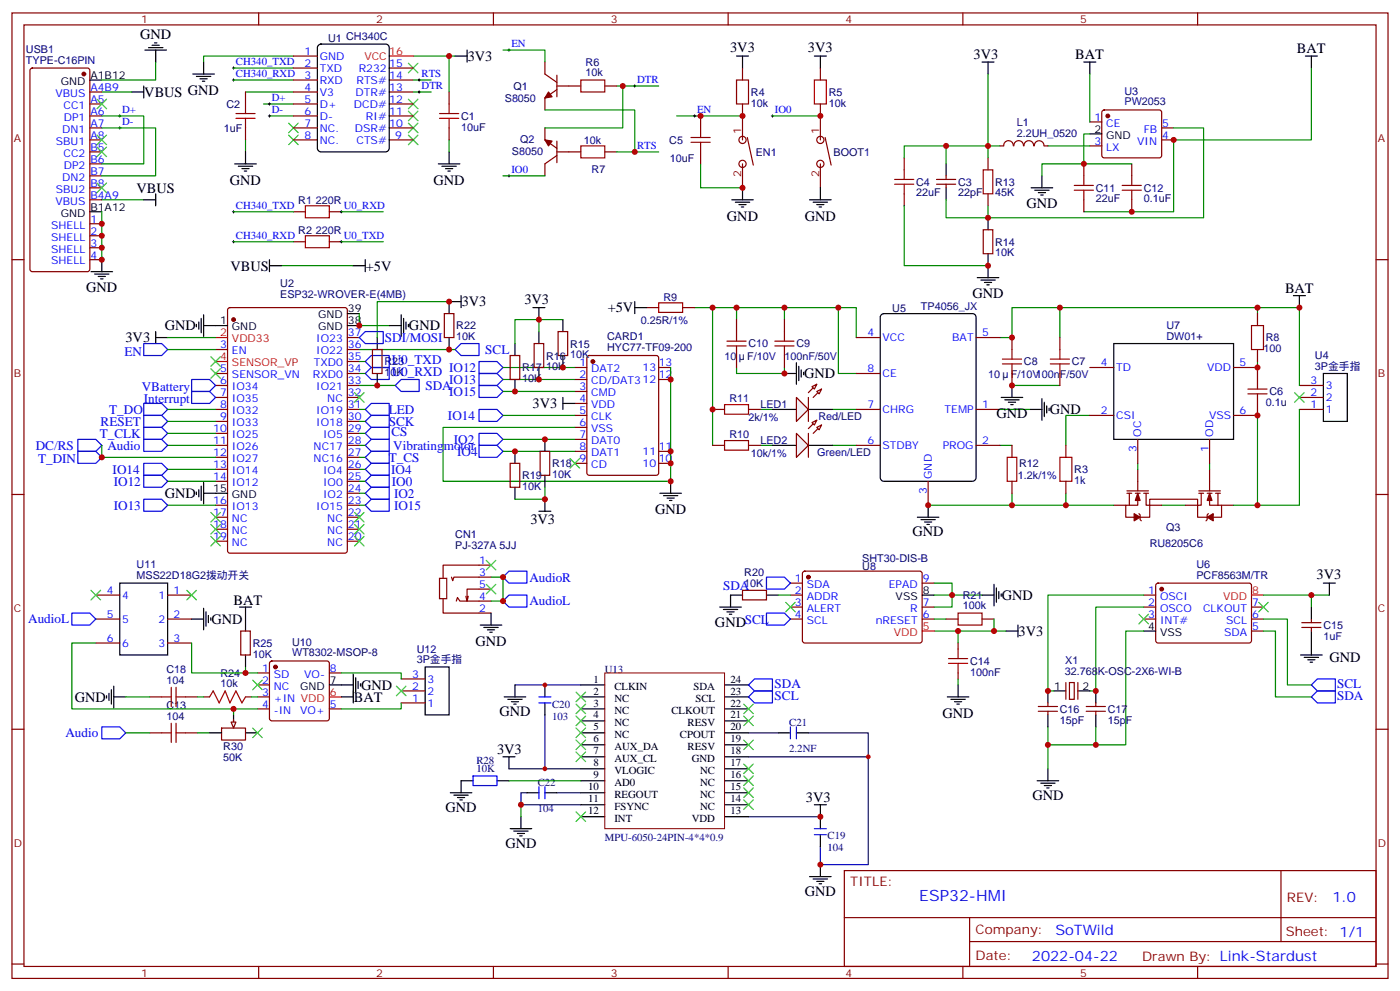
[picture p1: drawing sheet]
<svg xmlns="http://www.w3.org/2000/svg" width="412mm" height="292mm" viewBox="0 0 412 292" stroke-linecap="round" stroke-linejoin="round" font-family="sans-serif">
<defs><g id="words">
<text font-size="4.6" fill="#00f" x="270.8" y="265.4">ESP32-HMI</text>
<g font-size="4.2">
<text x="41.3" y="11.5">GND</text>
<text x="137.8" y="18">3V3</text>
<text x="215.1" y="15.4">3V3</text>
<text x="238" y="15.4">3V3</text>
<text x="286.8" y="17.3">3V3</text>
<text x="316.7" y="17.3">BAT</text>
<text x="382" y="15.5">BAT</text>
<text x="42.5" y="28.5">VBUS GND</text>
<text x="40.2" y="56.8">VBUS</text>
<text x="67.7" y="54.4">GND</text>
<text x="127.7" y="54.4">GND</text>
<text x="214.1" y="64.9">GND</text>
<text x="237.1" y="64.9">GND</text>
<text x="302.3" y="61.3">GND</text>
<text x="67.9" y="79.7">VBUS</text>
<text x="107.8" y="79.7">+5V</text>
<text x="25.4" y="86.1">GND</text>
<text x="154.5" y="89.6">3V3</text>
<text x="286.5" y="87.8">GND</text>
<text x="378.5" y="86.4">BAT</text>
<text x="136" y="90.2">3V3</text>
<text x="179" y="92">+5V</text>
<text x="37" y="100.8">3V3</text>
<text x="48.5" y="97.3">GND</text>
<text x="120.5" y="97.3">GND</text>
<text x="236.9" y="111.4">GND</text>
<text x="156.9" y="120.2">3V3</text>
<text x="293.5" y="123">GND</text>
<text x="309.2" y="122">GND</text>
<text x="48.5" y="146.7">GND</text>
<text x="156.2" y="154.4">3V3</text>
<text x="193" y="151.3">GND</text>
<text x="268.8" y="158">GND</text>
<text x="387.8" y="170.6">3V3</text>
<text x="68.8" y="178.1">BAT</text>
<text x="295.1" y="176.7">GND</text>
<text x="62.3" y="183.7">GND</text>
<text x="210.6" y="184.8">GND</text>
<text x="140.1" y="190.1">GND</text>
<text x="300" y="187.3">3V3</text>
<text x="391.6" y="194.9">GND</text>
<text x="106.4" y="203.1">GND</text>
<text x="22.1" y="206.7">GND</text>
<text x="104.2" y="206.7">BAT</text>
<text x="147.1" y="210.9">GND</text>
<text x="277.6" y="211.3">GND</text>
<text x="146.4" y="222.2">3V3</text>
<text x="131.2" y="239.1">GND</text>
<text x="237.4" y="236.3">3V3</text>
<text x="304.1" y="235.6">GND</text>
<text x="148.9" y="249.7">GND</text>
<text x="237.1" y="263.8">GND</text>
</g>
<g font-size="4.2" fill="#00f">
<text x="392.5" y="265.7">1.0</text>
<text x="310.9" y="275.2">SoTWild</text>
<text x="304" y="283">2022-04-22</text>
</g>
<g font-size="3.9" fill="#00f">
<text x="113.4" y="100.7">SDI/MOSI</text>
<text x="36.6" y="104.7">EN</text>
<text x="115.4" y="107.3">U0_TXD</text>
<text x="143" y="104.2">SCL</text>
<text x="115.4" y="110.8">U0_RXD</text>
<text x="132.3" y="109.5">IO12</text>
<text x="132.3" y="113.1">IO13</text>
<text x="41.8" y="115.3">VBattery</text>
<text x="42.4" y="118.8">Interrupt</text>
<text x="125.3" y="114.8">SDA</text>
<text x="132.3" y="116.6">IO15</text>
<text x="29.6" y="125.4">RESET</text>
<text x="32.2" y="121.9">T_DO</text>
<text x="114.5" y="125.4">SCK</text>
<text x="114.5" y="121.9">LED</text>
<text x="132" y="123.6">IO14</text>
<text x="29.4" y="128.9">T_CLK</text>
<text x="115.3" y="128.5">CS</text>
<text x="133.7" y="130.7">IO2</text>
<text x="10.5" y="132.5">DC/RS</text>
<text x="11.2" y="136.5">T_DIN</text>
<text x="31.6" y="132.5">Audio</text>
<text x="114.5" y="136">T_CS</text>
<text x="115.9" y="132.4">Vibratingmotor</text>
<text x="134.7" y="134.2">IO4</text>
<text x="33.2" y="139.5">IO14</text>
<text x="33.5" y="143">IO12</text>
<text x="115.3" y="139.5">IO4</text>
<text x="115.5" y="143">IO0</text>
<text x="116.1" y="146.5">IO2</text>
<text x="33.5" y="150.1">IO13</text>
<text x="116.1" y="150.1">IO15</text>
<text x="155.9" y="171.3">AudioR</text>
<text x="213" y="173.6">SDA</text>
<text x="155.9" y="178.3">AudioL</text>
<text x="8.3" y="183.6">AudioL</text>
<text x="219.4" y="183.6">SCL</text>
<text x="228.2" y="202.5">SDA</text>
<text x="393.9" y="202.5">SCL</text>
<text x="228.2" y="206.1">SCL</text>
<text x="393.9" y="206.1">SDA</text>
<text x="19.3" y="217.1">Audio</text>
</g>
<g font-size="3.9" fill="#800">
<text x="250.5" y="261">TITLE:</text>
<text x="379.1" y="265.7">REV:</text>
<text x="287.4" y="275.2">Company:</text>
<text x="378.7" y="275.8">Sheet: 1/1</text>
<text x="287.4" y="282.9">Date:</text>
<text x="336.4" y="282.9">Drawn By: Link-Stardust</text>
</g>
<g font-size="3.2" fill="#800">
<text x="41.6" y="6.8">1</text>
<text x="110.8" y="6.8">2</text>
<text x="179.9" y="6.8">3</text>
<text x="249.1" y="6.8">4</text>
<text x="318.2" y="6.8">5</text>
<text x="4.1" y="41.9">A</text>
<text x="218.4" y="39.4" transform="rotate(-90 218.4 39.4)">1</text>
<text x="241.3" y="39.4" transform="rotate(-90 241.3 39.4)">1</text>
<text x="405.9" y="41.9">A</text>
<text x="218.4" y="52" transform="rotate(-90 218.4 52)">2</text>
<text x="241.3" y="52" transform="rotate(-90 241.3 52)">2</text>
<text x="4.1" y="111.1">B</text>
<text x="405.9" y="111.1">B</text>
<text x="4.1" y="180.2">C</text>
<text x="405.9" y="180.2">C</text>
<text x="4.1" y="249.3">D</text>
<text x="405.9" y="249.3">D</text>
<text x="41.6" y="287.6">1</text>
<text x="110.8" y="287.6">2</text>
<text x="179.9" y="287.6">3</text>
<text x="249.1" y="287.6">4</text>
<text x="318.2" y="287.6">5</text>
</g>
<g font-size="3.2" fill="#000080">
<text x="7.6" y="15.7">USB1</text>
<text x="96.7" y="12.4">U1 CH340C</text>
<text x="7.6" y="18.8">TYPE-C16PIN</text>
<text x="172.5" y="22.5">10k</text>
<text x="172.5" y="19.4">R6</text>
<text x="148.7" y="29.9">S8050</text>
<text x="151.3" y="26.4">Q1</text>
<text x="221.2" y="28.2">R4</text>
<text x="244.1" y="28.2">R5</text>
<text x="331.2" y="28">U3</text>
<text x="66.7" y="31.7">C2</text>
<text x="135.8" y="35.3">C1</text>
<text x="221.2" y="31.4">10k</text>
<text x="244.1" y="31.4">10k</text>
<text x="331.2" y="31.1">PW2053</text>
<text x="66" y="38.8">1uF</text>
<text x="135.8" y="38.5">10uF</text>
<text x="299.5" y="40.4">2.2UH_0520</text>
<text x="299.5" y="37.2">L1</text>
<text x="150.8" y="45.8">S8050</text>
<text x="153.2" y="42.3">Q2</text>
<text x="171.9" y="42.4">10k</text>
<text x="197.2" y="42.4">C5</text>
<text x="197.3" y="47.6">10uF</text>
<text x="222.6" y="45.9">EN1</text>
<text x="245.5" y="45.9">BOOT1</text>
<text x="174.3" y="51.1">R7</text>
<text x="87.9" y="60">R1</text>
<text x="93.1" y="60">220R</text>
<text x="269.9" y="57.9">22uF</text>
<text x="269.9" y="54.7">C4</text>
<text x="282.2" y="57.9">22pF</text>
<text x="282.2" y="54.7">C3</text>
<text x="293.2" y="57.9">45K</text>
<text x="293.2" y="54.7">R13</text>
<text x="322.8" y="59.6">22uF</text>
<text x="322.8" y="56.5">C11</text>
<text x="336.9" y="59.6">0.1uF</text>
<text x="336.9" y="56.5">C12</text>
<text x="87.9" y="68.8">R2</text>
<text x="93.1" y="68.8">220R</text>
<text x="293.2" y="75.5">10K</text>
<text x="293.2" y="72.4">R14</text>
<text x="82.6" y="87.6">ESP32-WROVER-E(4MB)</text>
<text x="82.6" y="84.5">U2</text>
<text x="195.5" y="88.5">R9</text>
<text x="188.7" y="95.4">0.25R/1%</text>
<text x="262.8" y="91.8">U5</text>
<text x="271.3" y="91.3">TP4056_JX</text>
<text x="134.4" y="100.2">10K</text>
<text x="134.4" y="97">R22</text>
<text x="178.8" y="100.2">CARD1</text>
<text x="343.6" y="100.1">DW01+</text>
<text x="343.6" y="96.9">U7</text>
<text x="372.9" y="100.5">R8</text>
<text x="113.2" y="107.6">R23</text>
<text x="160.9" y="105.9">R16</text>
<text x="167.9" y="105.5">10K</text>
<text x="167.9" y="102.4">R15</text>
<text x="178.8" y="103.4">HYC77-TF09-200</text>
<text x="213.4" y="105.9">10</text>
<text x="220.1" y="105.9">F/10V</text>
<text x="220.5" y="102.3">C10</text>
<text x="231.1" y="105.9">100nF/50V</text>
<text x="234.6" y="102.3">C9</text>
<text x="301.6" y="107.6">C8</text>
<text x="315.7" y="107.6">C7</text>
<text x="372.2" y="103.8">100</text>
<text x="387.3" y="105.8">U4</text>
<text x="113.2" y="110.8">10K</text>
<text x="153.8" y="112.5">10K</text>
<text x="153.8" y="109.4">R17</text>
<text x="160.9" y="109">10K</text>
<text x="291" y="111.2">10</text>
<text x="297.7" y="111.2">F/10V100nF/50V</text>
<text x="387.3" y="108.9">3P金手指</text>
<text x="214.9" y="118.5">R11</text>
<text x="372.9" y="119.7">0.1u</text>
<text x="373.9" y="116.4">C6</text>
<text x="220.5" y="124.1">2k/1%</text>
<text x="224" y="120.1">LED1</text>
<text x="241.1" y="123.8">Red/LED</text>
<text x="214.9" y="129.1">R10</text>
<text x="224" y="130.6">LED2</text>
<text x="162.6" y="137.6">R18</text>
<text x="221.2" y="134.7">10k/1%</text>
<text x="240.7" y="134.3">Green/LED</text>
<text x="300.2" y="137.6">R12</text>
<text x="153.8" y="141.2">R19</text>
<text x="162.6" y="140.8">10K</text>
<text x="299.9" y="141.1">1.2k/1%</text>
<text x="316.4" y="142.5">1k</text>
<text x="316.4" y="139.4">R3</text>
<text x="153.8" y="144.3">10K</text>
<text x="134.1" y="161.7">PJ-327A 5JJ</text>
<text x="134.1" y="158.6">CN1</text>
<text x="338.7" y="161">RU8205C6</text>
<text x="343.5" y="156.4">Q3</text>
<text x="40.2" y="167.4">U11</text>
<text x="254" y="165.4">SHT30-DIS-B</text>
<text x="254" y="167.9">U8</text>
<text x="352.4" y="167.4">U6</text>
<text x="40.2" y="170.5">MSS22D18G2拨动开关</text>
<text x="219.2" y="172.8">10K</text>
<text x="219.2" y="169.6">R20</text>
<text x="352.4" y="170.5">PCF8563M/TR</text>
<text x="283.6" y="179.5">100k</text>
<text x="283.6" y="176.3">R21</text>
<text x="389.8" y="185.3">C15</text>
<text x="74.4" y="190.5">R25</text>
<text x="86.1" y="190.2">U10</text>
<text x="389.8" y="188.4">1uF</text>
<text x="74.4" y="193.7">10K</text>
<text x="86.1" y="193.3">WT8302-MSOP-8</text>
<text x="122.8" y="195.4">3P金手指</text>
<text x="122.8" y="192.2">U12</text>
<text x="285.8" y="195.8">C14</text>
<text x="313.8" y="195.6">X1</text>
<text x="49" y="201.4">104</text>
<text x="49" y="198.2">C18</text>
<text x="64.9" y="202.4">10k</text>
<text x="64.9" y="199.3">R24</text>
<text x="178.2" y="198.2">U13</text>
<text x="285.8" y="199">100nF</text>
<text x="313.6" y="198.7">32.768K-OSC-2X6-WI-B</text>
<text x="49" y="208.8">C13</text>
<text x="162.6" y="208.4">C20</text>
<text x="312.2" y="209.9">C16</text>
<text x="326.3" y="209.9">C17</text>
<text x="49" y="211.9">104</text>
<text x="162.6" y="211.9">103</text>
<text x="232.5" y="213.7">C21</text>
<text x="312.2" y="213.1">15pF</text>
<text x="326.3" y="213.1">15pF</text>
<text x="65.8" y="220.9">R30</text>
<text x="232.5" y="221.5">2.2NF</text>
<text x="65.8" y="224.1">50K</text>
<text x="140.3" y="227.5">10K</text>
<text x="140.3" y="225">R28</text>
<text x="158.4" y="231.4">C22</text>
<text x="158.4" y="239.1">104</text>
<text x="178.2" y="247.6">MPU-6050-24PIN-4*4*0.9</text>
<text x="243.8" y="250.8">104</text>
<text x="243.8" y="247.2">C19</text>
</g>
<g font-size="3.2" fill="#00f">
<text x="89.7" y="16.2">1</text>
<text x="94.2" y="17.6">GND</text>
<text x="150.6" y="13.9">EN</text>
<text x="69.5" y="19.2">CH340_TXD</text>
<text x="69.5" y="22.7">CH340_RXD</text>
<text x="89.7" y="23.2">3</text>
<text x="89.7" y="19.7">2</text>
<text x="94.2" y="21.1">TXD</text>
<text x="105.7" y="21.1">R232</text>
<text x="114.7" y="19.7">15</text>
<text x="114.7" y="23.2">14</text>
<text x="124.2" y="22.7">RTS</text>
<text x="16.3" y="28.5">VBUS</text>
<text x="26.6" y="26.7">A4B9</text>
<text x="80.1" y="29.7">D+</text>
<text x="89.7" y="26.7">4</text>
<text x="94.2" y="28.2">V3</text>
<text x="94.2" y="24.6">RXD</text>
<text x="104.7" y="28.2">DTR#</text>
<text x="105" y="24.6">RTS#</text>
<text x="114.7" y="26.7">13</text>
<text x="124.2" y="26.2">DTR</text>
<text x="187.7" y="24.4">DTR</text>
<text x="18.7" y="32">CC1</text>
<text x="18.8" y="35.6">DP1</text>
<text x="26.6" y="30.3">A5</text>
<text x="26.6" y="33.8">A6</text>
<text x="36" y="33.3">D+</text>
<text x="80.1" y="33.3">D-</text>
<text x="89.7" y="33.8">6</text>
<text x="89.7" y="30.3">5</text>
<text x="94.2" y="35.2">D-</text>
<text x="94.2" y="31.7">D+</text>
<text x="104.2" y="31.7">DCD#</text>
<text x="107.8" y="35.2">RI#</text>
<text x="114.7" y="30.3">12</text>
<text x="114.7" y="33.8">11</text>
<text x="205.3" y="33.3">EN</text>
<text x="228.2" y="33.3">IO0</text>
<text x="322.4" y="35.6">1</text>
<text x="18.3" y="39.1">DN1</text>
<text x="26.6" y="37.3">A7</text>
<text x="26.6" y="40.9">A8</text>
<text x="36" y="36.8">D-</text>
<text x="89.7" y="40.9">8</text>
<text x="89.7" y="37.3">7</text>
<text x="94.2" y="38.7">NC.</text>
<text x="104.5" y="38.7">DSR#</text>
<text x="114.7" y="37.3">10</text>
<text x="116.4" y="40.9">9</text>
<text x="325.9" y="37.3">CE</text>
<text x="336.9" y="39.1">FB</text>
<text x="342.4" y="40.9">4</text>
<text x="342.4" y="37.3">5</text>
<text x="16.5" y="42.6">SBU1</text>
<text x="18.7" y="46.1">CC2</text>
<text x="26.6" y="44.4">B5</text>
<text x="26.6" y="47.9">B6</text>
<text x="94.2" y="42.3">NC.</text>
<text x="105" y="42.3">CTS#</text>
<text x="187.7" y="43.9">RTS</text>
<text x="322.4" y="42.6">3</text>
<text x="325.9" y="44.4">LX</text>
<text x="335" y="42.6">VIN</text>
<text x="18.3" y="53.2">DN2</text>
<text x="18.8" y="49.7">DP2</text>
<text x="26.6" y="51.4">B7</text>
<text x="150.6" y="50.9">IO0</text>
<text x="16.5" y="56.7">SBU2</text>
<text x="26.6" y="55">B8</text>
<text x="26.6" y="58.5">B4A9</text>
<text x="16.3" y="60.3">VBUS</text>
<text x="26.6" y="65.5">1</text>
<text x="69.5" y="61.5">CH340_TXD</text>
<text x="101.2" y="61.5">U0_RXD</text>
<text x="15.1" y="67.3">SHELL</text>
<text x="15.1" y="70.8">SHELL</text>
<text x="26.6" y="69.1">2</text>
<text x="69.5" y="70.3">CH340_RXD</text>
<text x="101.2" y="70.3">U0_TXD</text>
<text x="15.1" y="74.4">SHELL</text>
<text x="15.1" y="77.9">SHELL</text>
<text x="26.6" y="72.6">3</text>
<text x="26.6" y="76.1">4</text>
<text x="93.1" y="100.8">IO23</text>
<text x="102.5" y="99.1">37</text>
<text x="255.5" y="99.1">4</text>
<text x="260" y="100.5">VCC</text>
<text x="280.5" y="100.5">BAT</text>
<text x="289.3" y="99.1">5</text>
<text x="64.8" y="102.6">3</text>
<text x="68.3" y="104.4">EN</text>
<text x="92.4" y="107.9">TXD0</text>
<text x="93.1" y="104.4">IO22</text>
<text x="102.5" y="106.1">35</text>
<text x="102.5" y="102.6">36</text>
<text x="170.7" y="107.9">1</text>
<text x="194" y="107.9">13</text>
<text x="324.3" y="107.9">4</text>
<text x="365.1" y="107.9">5</text>
<text x="64.8" y="109.6">5</text>
<text x="64.8" y="113.2">6</text>
<text x="68.3" y="111.4">SENSOR_VN</text>
<text x="92.2" y="111.4">RXD0</text>
<text x="102.5" y="113.2">33</text>
<text x="102.5" y="109.6">34</text>
<text x="170.7" y="111.4">2</text>
<text x="174.2" y="109.6">DAT2</text>
<text x="174.2" y="113.2">CD/DAT312</text>
<text x="189.3" y="109.3">13</text>
<text x="194" y="111.4">12</text>
<text x="255.5" y="109.6">8</text>
<text x="260" y="111.1">CE</text>
<text x="328.8" y="109.3">TD</text>
<text x="355.6" y="109.3">VDD</text>
<text x="386" y="113.2">3</text>
<text x="64.8" y="116.7">7</text>
<text x="68.3" y="114.9">IO34</text>
<text x="68.3" y="118.5">IO35</text>
<text x="93.1" y="114.9">IO21</text>
<text x="96.4" y="118.5">NC</text>
<text x="102.5" y="116.7">32</text>
<text x="170.7" y="114.9">3</text>
<text x="170.7" y="118.5">4</text>
<text x="174.2" y="116.7">CMD</text>
<text x="386" y="116.7">2</text>
<text x="390.5" y="118.1">2</text>
<text x="390.5" y="114.6">3</text>
<text x="64.8" y="120.2">8</text>
<text x="64.8" y="123.8">9</text>
<text x="68.3" y="122">IO32</text>
<text x="68.3" y="125.5">IO33</text>
<text x="93.1" y="125.5">IO18</text>
<text x="93.1" y="122">IO19</text>
<text x="102.5" y="123.8">30</text>
<text x="102.5" y="120.2">31</text>
<text x="170.7" y="122">5</text>
<text x="170.7" y="125.5">6</text>
<text x="174.2" y="120.2">VDD</text>
<text x="174.2" y="123.8">CLK</text>
<text x="255.5" y="120.2">7</text>
<text x="260" y="121.6">CHRG</text>
<text x="278.3" y="121.6">TEMP</text>
<text x="289.3" y="120.2">1</text>
<text x="324.3" y="122">2</text>
<text x="328.8" y="123.4">CSI</text>
<text x="356.2" y="123.4">VSS</text>
<text x="365.1" y="122">6</text>
<text x="386" y="120.2">1</text>
<text x="390.5" y="121.6">1</text>
<text x="62.8" y="127.3">10</text>
<text x="62.8" y="130.8">11</text>
<text x="68.3" y="129">IO25</text>
<text x="95.2" y="129">IO5</text>
<text x="102.5" y="130.8">28</text>
<text x="102.5" y="127.3">29</text>
<text x="170.7" y="129">7</text>
<text x="174.2" y="127.3">VSS</text>
<text x="174.2" y="130.8">DAT0</text>
<text x="255.5" y="130.8">6</text>
<text x="289.3" y="130.8">2</text>
<text x="336.2" y="128.7" transform="rotate(-90 336.2 128.7)">OC</text>
<text x="357.4" y="128.7" transform="rotate(-90 357.4 128.7)">OD</text>
<text x="62.8" y="134.3">12</text>
<text x="62.8" y="137.9">13</text>
<text x="68.3" y="132.6">IO26</text>
<text x="68.3" y="136.1">IO27</text>
<text x="92.4" y="136.1">NC16</text>
<text x="92.4" y="132.6">NC17</text>
<text x="102.5" y="137.9">26</text>
<text x="102.5" y="134.3">27</text>
<text x="170.7" y="132.6">8</text>
<text x="170.7" y="136.1">9</text>
<text x="174.2" y="134.3">DAT1</text>
<text x="174.2" y="137.9">CD</text>
<text x="189.3" y="137.5">10</text>
<text x="189.3" y="134">11</text>
<text x="194" y="136.1">10</text>
<text x="194" y="132.6">11</text>
<text x="260" y="132.2">STDBY</text>
<text x="277.7" y="132.2">PROG</text>
<text x="334.8" y="133.2" transform="rotate(-90 334.8 133.2)">3</text>
<text x="356" y="133.2" transform="rotate(-90 356 133.2)">1</text>
<text x="62.8" y="141.4">14</text>
<text x="68.3" y="139.6">IO14</text>
<text x="68.3" y="143.2">IO12</text>
<text x="95.2" y="143.2">IO0</text>
<text x="95.2" y="139.6">IO4</text>
<text x="102.5" y="141.4">25</text>
<text x="274.5" y="141" transform="rotate(-90 274.5 141)">GND</text>
<text x="62.8" y="148.4">16</text>
<text x="95.2" y="146.7">IO2</text>
<text x="102.5" y="148.4">23</text>
<text x="102.5" y="144.9">24</text>
<text x="273" y="145.5" transform="rotate(-90 273 145.5)">3</text>
<text x="62.8" y="152">17</text>
<text x="62.8" y="155.5">18</text>
<text x="68.3" y="150.2">IO13</text>
<text x="68.3" y="153.7">NC</text>
<text x="93.1" y="150.2">IO15</text>
<text x="96.4" y="153.7">NC</text>
<text x="102.5" y="155.5">21</text>
<text x="102.5" y="152">22</text>
<text x="62.8" y="159">19</text>
<text x="68.3" y="157.3">NC</text>
<text x="68.3" y="160.8">NC</text>
<text x="96.4" y="160.8">NC</text>
<text x="96.4" y="157.3">NC</text>
<text x="102.5" y="159">20</text>
<text x="141.1" y="166.1">1</text>
<text x="141.1" y="173.1">5</text>
<text x="141.1" y="169.6">3</text>
<text x="234.2" y="171.4">1</text>
<text x="237.7" y="173.1">SDA</text>
<text x="261.8" y="173.1">EPAD</text>
<text x="271.8" y="171.4">9</text>
<text x="31.5" y="174.9">4</text>
<text x="36" y="176.3">4</text>
<text x="46.7" y="176.3">1</text>
<text x="51.2" y="174.9">1</text>
<text x="141.1" y="176.7">4</text>
<text x="234.2" y="174.9">2</text>
<text x="234.2" y="178.4">3</text>
<text x="237.7" y="176.7">ADDR</text>
<text x="271.8" y="178.4">7</text>
<text x="338.2" y="174.9">1</text>
<text x="338.2" y="178.4">2</text>
<text x="341.7" y="176.7">OSCI</text>
<text x="368.8" y="178.4">7</text>
<text x="31.5" y="182">5</text>
<text x="36" y="183.4">5</text>
<text x="46.7" y="183.4">2</text>
<text x="51.2" y="182">2</text>
<text x="141.1" y="180.2">2</text>
<text x="234.2" y="182">4</text>
<text x="237.7" y="180.2">ALERT</text>
<text x="237.7" y="183.7">SCL</text>
<text x="258" y="183.7">nRESET</text>
<text x="268.1" y="180.2">R</text>
<text x="271.8" y="182">6</text>
<text x="338.2" y="182">3</text>
<text x="341.7" y="180.2">OSCO</text>
<text x="341.7" y="183.7">INT#</text>
<text x="354.4" y="180.2">CLKOUT</text>
<text x="361.2" y="183.7">SCL</text>
<text x="368.8" y="185.5">5</text>
<text x="368.8" y="182">6</text>
<text x="31.5" y="189">6</text>
<text x="36" y="190.4">6</text>
<text x="46.7" y="190.4">3</text>
<text x="51.2" y="189">3</text>
<text x="360.6" y="187.3">SDA</text>
<text x="77.2" y="197.8">1</text>
<text x="97.2" y="197.8">8</text>
<text x="77.2" y="201.4">2</text>
<text x="80.7" y="199.6">SD</text>
<text x="80.7" y="203.1">NC</text>
<text x="89.6" y="199.6">VO-</text>
<text x="121.5" y="203.1">2</text>
<text x="121.5" y="199.6">3</text>
<text x="125.9" y="201">3</text>
<text x="77.2" y="204.9">3</text>
<text x="77.2" y="208.4">4</text>
<text x="80.7" y="206.7">+IN VDD</text>
<text x="97.2" y="208.4">5</text>
<text x="121.5" y="206.7">1</text>
<text x="125.9" y="208.1">1</text>
<text x="125.9" y="204.5">2</text>
<text x="80.7" y="210.2">-IN</text>
<text x="88.4" y="210.2">VO+</text>
</g>
<g font-size="3.2" fill="#f00">
<text x="107.3" y="17.6">VCC</text>
<text x="114.7" y="16.2">16</text>
<text x="64.8" y="99.1">2</text>
<text x="68.3" y="100.8">VDD33</text>
<text x="64.8" y="106.1">4</text>
<text x="68.3" y="107.9">SENSOR_VP</text>
<text x="360.3" y="176.7">VDD</text>
<text x="368.8" y="174.9">8</text>
<text x="271.8" y="185.5">5</text>
<text x="263.3" y="187.3">VDD</text>
<text x="97.2" y="204.9">6</text>
</g>
<g font-size="3.2">
<text x="26.6" y="23.2">A1B12</text>
<text x="17.9" y="25">GND</text>
<text x="322.4" y="39.1">2</text>
<text x="325.9" y="40.9">GND</text>
<text x="17.9" y="63.8">GND</text>
<text x="26.6" y="62">B1A12</text>
<text x="64.8" y="95.5">1</text>
<text x="93.7" y="93.8">GND</text>
<text x="102.5" y="95.5">38</text>
<text x="102.5" y="92">39</text>
<text x="68.3" y="97.3">GND</text>
<text x="93.7" y="97.3">GND</text>
<text x="62.8" y="144.9">15</text>
<text x="68.3" y="146.7">GND</text>
<text x="263.8" y="176.7">VSS</text>
<text x="271.8" y="174.9">8</text>
<text x="338.2" y="185.5">4</text>
<text x="341.7" y="187.3">VSS</text>
<text x="88.4" y="203.1">GND</text>
<text x="97.2" y="201.4">7</text>
<text x="174.8" y="201">1</text>
<text x="181" y="203.3">CLKIN</text>
<text x="204.3" y="203.3">SDA</text>
<text x="215.2" y="201">24</text>
<text x="310.5" y="203.1">1</text>
<text x="318.9" y="203.1">2</text>
<text x="174.8" y="204.5">2</text>
<text x="174.8" y="208.1">3</text>
<text x="181" y="206.8">NC</text>
<text x="204.8" y="206.8">SCL</text>
<text x="215.2" y="208.1">22</text>
<text x="215.2" y="204.5">23</text>
<text x="174.8" y="211.6">4</text>
<text x="174.8" y="215.1">5</text>
<text x="181" y="210.4">NC</text>
<text x="181" y="213.9">NC</text>
<text x="197.8" y="210.4">CLKOUT</text>
<text x="202.5" y="213.9">RESV</text>
<text x="215.2" y="215.1">20</text>
<text x="215.2" y="211.6">21</text>
<text x="174.8" y="218.7">6</text>
<text x="181" y="217.4">NC</text>
<text x="181" y="220.9">AUX_DA</text>
<text x="200.3" y="217.4">CPOUT</text>
<text x="202.5" y="220.9">RESV</text>
<text x="215.2" y="218.7">19</text>
<text x="174.8" y="222.2">7</text>
<text x="174.8" y="225.7">8</text>
<text x="181" y="224.5">AUX_CL</text>
<text x="203.8" y="224.5">GND</text>
<text x="215.2" y="225.7">17</text>
<text x="215.2" y="222.2">18</text>
<text x="173.2" y="232.8">10</text>
<text x="174.8" y="229.2">9</text>
<text x="181" y="228">VLOGIC</text>
<text x="181" y="231.5">AD0</text>
<text x="206.2" y="231.5">NC</text>
<text x="206.2" y="228">NC</text>
<text x="215.2" y="232.8">15</text>
<text x="215.2" y="229.2">16</text>
<text x="173.2" y="236.3">11</text>
<text x="173.2" y="239.8">12</text>
<text x="181" y="235.1">REGOUT</text>
<text x="181" y="238.6">FSYNC</text>
<text x="206.2" y="238.6">NC</text>
<text x="206.2" y="235.1">NC</text>
<text x="215.2" y="239.8">13</text>
<text x="215.2" y="236.3">14</text>
<text x="181" y="242.1">INT</text>
<text x="203.8" y="242.1">VDD</text>
</g>
</g></defs>
<g fill="none" stroke="#870000" stroke-width=".35">
<path d="M3.5 3.8h405.4v284.3h-405.4zM7.1 7.3h398.2v277.3h-398.2zM76.2 3.8v3.5M86.4 16.5h7.1M145.3 3.8v3.5M160.5 18.3v3.5l3.5 2.5M214.5 3.8v3.5M283.6 3.8v3.5M352.8 3.8v3.5M9.1 20.2l.4-.2h16.3l.6 .5 .1 58.8-.5 .7h-16.5l-.6-.5-.1-58.8zM26.5 27.1h3.5M26.5 30.6h3.5"/>
<path d="M26.5 34.1h3.5M26.5 37.7h3.5M72.3 27.1v3.5M72.3 37.7v3.5M86.4 20h7.1M86.4 23.6h7.1M86.4 27.1h7.1M86.4 30.6h7.1M86.4 34.1h7.1M86.4 37.7h7.1M114.7 20h7M114.7 23.6h7"/>
<path d="M114.7 27.1h7M114.7 30.6h7M114.7 34.1h7M114.7 37.7h7M132.3 27.1v3.5M132.3 37.7v3.5M160.5 37.7v3.5l3.5 2.5M164 25.3h7.1M164 26.4l-3.5 2.5v3.5M164 22.2v6.3M178.2 25.3h3.5M206.4 34.1v3.6"/>
<path d="M218.7 20v3.6M218.7 30.6v10.6M241.7 20v3.6M241.7 30.6v10.6M26.5 41.2h3.5M26.5 44.7h3.5M26.5 48.3h3.5M26.5 51.8h3.5M26.5 55.3h3.5M26.5 58.8h3.5M86.4 41.2h7.1M114.7 41.2h7"/>
<path d="M164 44.7h7.1M164 45.8l-3.5 2.5v3.5M164 41.6v6.3M178.2 44.7h3.5M206.4 44.7v3.6M218.7 48.3v7M220.1 40.5l1.8 8.1M241.7 48.3v7M243.1 40.5l1.7 8.1M3.5 76.5h3.6M26.5 76.5h3.5M26.5 65.9h3.5"/>
<path d="M26.5 69.4h3.5M26.5 73h3.5M86.4 71.2h3.6M86.4 62.4h3.6M97 71.2h3.5M97 62.4h3.5M405.3 76.5h3.6M67.3 90.8l.4-.2h33.9l.7 .4v71.2l-.5 .7h-34.1l-.6-.4-.1-71.2zM102.3 99.4h3.5M190.5 90.6h3.5M201.1 90.6h3.5M217 94.1v3.5"/>
<path d="M231.1 94.1v3.5M298.1 99.4v3.5M312.2 99.4v3.5M370.4 92.4v3.5M63.5 102.9h3.5M63.5 110h3.5M63.5 113.5h3.5M63.5 117.1h3.5M102.3 102.9h3.5M102.3 110h3.5M102.3 113.5h3.5M102.3 117.1h3.5"/>
<path d="M102.3 106.5h3.5M217 104.7v3.5M231.1 104.7v3.5M298.1 110v3.5M312.2 110v3.5M321 108.2h7.1M363.4 108.2h7v3.6M370.4 118.8v3.5h-7M370.4 102.9v3.6M63.5 120.6h3.5M63.5 124.1h3.5M63.5 127.6h3.5"/>
<path d="M63.5 131.2h3.5M63.5 134.7h3.5M63.5 138.2h3.5M102.3 120.6h3.5M102.3 124.1h3.5M102.3 127.6h3.5M102.3 131.2h3.5M102.3 134.7h3.5M102.3 138.2h3.5M314 131.2v3.5M321 122.3h7.1M335.1 129.4v7.1"/>
<path d="M335.1 138.2v6.4M356.3 129.4v7.1M356.3 138.2v6.4M3.5 145.6h3.6M63.5 141.7h3.5M63.5 148.8h3.5M63.5 152.3h3.5M63.5 155.9h3.5M63.5 159.4h3.5M102.3 141.7h3.5M102.3 148.8h3.5M102.3 152.3h3.5"/>
<path d="M102.3 155.9h3.5M102.3 159.4h3.5M102.3 145.3h3.5M314 141.7v3.6M328.1 148.8h3.5M332 145.3h1.4M332 144.6h6.3M332.7 145.3v3.5M334.4 145.3h1.4M335.1 145.3v3.5h-3.5v3.5h2.5M335.5 151.3l.3 .3v1.4l.4 .4M336.9 145.3h1.4"/>
<path d="M337.6 145.3v3.5h1.1v3.5h-2.9M342.2 148.8h-3.5v-1.8h14.1v1.8h-3.6M353.1 145.3h1.4M353.1 144.6h6.4M353.8 145.3v3.5h-1v3.5h2.8M355.6 145.3h1.4M356 151.3l-.4 .3v1.4l-.4 .4M356.3 145.3v3.5h3.5v3.5h-2.4M358.1 145.3h1.4M358.8 145.3v3.5M359.8 148.8h3.6M405.3 145.6h3.6"/>
<path d="M3.5 214.8h3.6M405.3 214.8h3.6M248.7 256.4h156.6v28.2h-156.6zM377.3 256.4v20.9M248.7 270.2h156.5M285.6 277.3h119.6M285.6 270.2v14.2M3.5 283.9h3.6M76.2 284.6v3.5M145.3 284.6v3.5M214.5 284.6v3.5M283.6 284.6v3.5"/>
<path d="M352.8 284.6v3.5M405.3 283.9h3.6"/>
<circle cx="218.7" cy="41.2" r="1.06"/>
<circle cx="218.7" cy="48.3" r="1.06"/>
<circle cx="241.7" cy="41.2" r="1.06"/>
<circle cx="241.7" cy="48.3" r="1.06"/>
</g>
<g fill="#870000" stroke="#870000" stroke-width=".35">
<path d="M160.5 41.2l2.1 .4-1 1.4z"/>
<path d="M161.6 27.1l1 1.4-2.1 .4z"/>
<path d="M335.1 145.3l.7 2.1h-1.4z"/>
<path d="M334.1 151.3l1.7 1-1.7 1.1z"/>
<path d="M356.3 145.3l.7 2.1h-1.4z"/>
<path d="M355.6 152.3l1.8-1v2.1z"/>
<circle cx="68.8" cy="94.1" r=".53"/>
<circle cx="24.7" cy="21.8" r=".53"/>
</g>
<g fill="none" stroke="#000" stroke-width=".35">
<path d="M42.7 14.7h6.3M43.7 14h4.3M44.8 13.3h2.1M45.5 12.6h.7M45.9 14.7v3.6M60 18.3v3.5M93.7 13.4l.8-.4h19.1l.8 .4 .3 .6v29.7l-.5 .8-.6 .2h-19.1l-.8-.4-.2-.6v-29.7zM134.1 16.5h3.5M137.6 14.7v3.6M217 16.5h3.5M218.7 16.5v3.5M239.9 16.5h3.5"/>
<path d="M241.7 16.5v3.5M26.5 23.6h3.5M38.8 27.1h3.5M42.3 25.3v3.6M56.8 21.8h6.3M57.9 22.5h4.2M58.9 23.2h2.1M59.6 23.9h.7M42.3 58.8h3.6M45.9 57.1v3.5M69.1 48.3h6.4M70.2 49h4.2"/>
<path d="M71.3 49.7h2.1M72 50.4h.7M72.3 44.7v3.6M129.1 48.3h6.4M130.2 49h4.2M131.2 49.7h2.1M131.9 50.4h.7M132.3 44.7v3.6M215.5 58.8h6.4M216.6 59.5h4.2M218.7 55.3v3.5M238.5 58.8h6.3"/>
<path d="M239.5 59.5h4.3M241.7 55.3v3.5M26.5 62.4h3.5M30 76.5v3.5M79.4 78.2h3.5M79.4 76.5v3.5M104.1 78.2h3.5M107.6 76.5v3.5M217.7 60.3h2.1M218.4 61h.7M240.6 60.3h2.1M241.3 61h.7"/>
<path d="M26.8 80h6.4M27.9 80.7h4.2M28.9 81.4h2.1M29.6 82.1h.7M63.5 95.9h3.5M102.3 95.9h3.5M102.3 92.4h3.5M328.1 101.2h35.3v28.2h-35.3zM227.5 131.2h7.1M238.1 131.2h7.1M63.5 145.3h3.5"/>
</g>
<path d="M114.7 16.5h7M63.5 99.4h3.5M63.5 106.5h3.5" fill="none" stroke="#f00" stroke-width=".35"/>
<g fill="none" stroke="#008700" stroke-width=".35">
<path d="M45.9 18.3v5.3h-15.9M86.4 16.5h-26.4v1.8M121.7 16.5h12.4M132.3 16.5v10.6M148.2 14.7h12.3v3.6M30 37.7h15.9v14.1h-15.9M30 34.1h12.3v14.2h-12.3M30 27.1h8.8M68.8 23.6h17.6M68.8 20h17.6M72.3 27.1h14.1M77.6 30.6h8.8"/>
<path d="M79.4 34.1h7M121.7 27.1h5.3M121.7 23.6h5.3M160.5 32.4h26.5v12.3h7M181.7 25.3h12.3M183.4 25.3v12.4h-22.9M199.3 34.1h19.4M227.5 34.1h14.2M30 58.8h12.3M72.3 41.2v3.5M132.3 41.2v3.5M148.2 51.8h12.3"/>
<path d="M181.7 44.7h5.3M206.4 48.3v7h12.3M30 62.4v14.1M68.8 71.2h17.6M68.8 62.4h17.6M82.9 78.2h21.2M100.5 71.2h12.4M100.5 62.4h12.4M204.6 90.6h5.3M217 90.6v3.5M231.1 90.6v3.5M246.9 90.6v19.4h5.3"/>
<path d="M252.2 99.4v-8.8h-42.3v40.6M312.2 90.6v8.8M370.4 92.4v-1.8h-72.3v8.8h-3.5M217 108.2v1.8h14.1v-1.8M298.1 113.5h14.1M370.4 106.5v1.7M224 131.2h3.5M224 120.6h3.5M245.2 131.2h7M245.2 120.6h7M321 122.3h-7v8.9M335.1 136.5v1.7"/>
<path d="M356.3 136.5v1.7M370.4 122.3v26.5h-7M273.4 148.8h40.6M314 145.3v3.5h14.1M342.2 148.8h7"/>
</g>
<g fill="none" stroke="#a10000" stroke-width=".35">
<path d="M69.5 34.9h5.6M69.5 33.4h5.6M72.3 30.6v2.8M72.3 34.9v2.8M129.5 34.9h5.6M129.5 33.4h5.6M132.3 30.6v2.8M132.3 34.9v2.8M171.1 23.6h7.1v3.5h-7.1zM206.4 37.7v2.8M217 23.6h3.5v7h-3.5zM239.9 23.6h3.5v7h-3.5z"/>
<path d="M171.1 43h7.1v3.5h-7.1zM203.6 41.9h5.6M203.6 40.5h5.6M206.4 41.9v2.8M90 69.4h7v3.6h-7zM90 60.6h7v3.5h-7zM194 89.2h7.1v2.8h-7.1zM217 97.6v2.9M231.1 97.6v2.9M368.7 95.9h3.5v7h-3.5zM214.1 101.9h5.7M214.1 100.5h5.7"/>
<path d="M217 101.9v2.8M228.2 101.9h5.7M228.2 100.5h5.7M231.1 101.9v2.8M295.3 107.2h5.6M295.3 105.8h5.6M298.1 102.9v2.9M298.1 107.2v2.8M309.4 107.2h5.6M309.4 105.8h5.6M312.2 102.9v2.9M312.2 107.2v2.8"/>
<path d="M367.6 116h5.6M367.6 114.6h5.6M370.4 111.8v2.8M370.4 116v2.8M312.2 134.7h3.5v7h-3.5z"/>
</g>
<g fill="none" stroke="#3c3" stroke-width=".35">
<path d="M120.3 18.6l2.8 2.8M123.1 18.6l-2.8 2.8M28.6 29.2l2.8 2.8M28.6 39.8l2.8 2.8M31.4 29.2l-2.8 2.8M31.4 39.8l-2.8 2.8M85 39.8l2.8 2.8M85 36.3l2.8 2.8M87.8 39.8l-2.8 2.8M87.8 36.3l-2.8 2.8M120.3 39.8l2.8 2.8M120.3 36.3l2.8 2.8"/>
<path d="M120.3 32.7l2.8 2.9M120.3 29.2l2.8 2.8M123.1 39.8l-2.8 2.8M123.1 36.3l-2.8 2.8M123.1 32.7l-2.8 2.9M123.1 29.2l-2.8 2.8M28.6 53.9l2.8 2.8M28.6 43.3l2.8 2.8M31.4 53.9l-2.8 2.8M31.4 43.3l-2.8 2.8"/>
</g>
<g fill="none" stroke="#000" stroke-width=".29">
<path d="M68.8 19.7v.7M149.6 14.7h.7M149.9 14.4v.7M34.9 34.1h.7M34.9 37.7h.7M35.3 33.8v.7M35.3 37.3v.7M68.4 20h.7M68.4 23.6h.7M68.8 23.2v.7M79 34.1h.7M79 30.6h.7"/>
<path d="M79.4 30.3v.7M79.4 33.8v.7M123.1 23.6h.7M123.1 27.1h.7M123.5 23.2v.7M123.5 26.7v.7M186.6 25.3h.7M187 25v.7M204.3 34.1h.7M204.6 33.8v.7M227.2 34.1h.7M227.5 33.8v.7"/>
<path d="M149.6 51.8h.7M149.9 51.4v.7M186.6 44.7h.7M187 44.4v.7M68.4 71.2h.7M68.4 62.4h.7M68.8 62v.7M68.8 70.8v.7M100.2 71.2h.7M100.2 62.4h.7M100.5 62v.7M100.5 70.8v.7"/>
</g>
<path d="M234.6 127.6l3.5 3.6-3.5 3.5z" fill="#f0f0f0" stroke="#870000" stroke-width=".35"/>
<path d="M240.6 123.8l-2.5 2.4M242 125.2l-2.5 2.4" fill="none" stroke="#870000" stroke-width=".35"/>
<g fill="#f0f0f0" stroke="#870000" stroke-width=".35">
<path d="M240.6 125.9l1.4-.7-.7 1.4z"/>
<path d="M239.2 124.5l1.4-.7-.7 1.4z"/>
</g>
<path d="M238.1 127.6v7.1" fill="none" stroke="#870000" stroke-width=".35"/>
<path d="M227.5 120.6h7.1M238.1 120.6h7.1" fill="none" stroke="#000" stroke-width=".35"/>
<path d="M234.6 117.1l3.5 3.5-3.5 3.5z" fill="#f0f0f0" stroke="#870000" stroke-width=".35"/>
<path d="M240.6 113.2l-2.5 2.4M242 114.6l-2.5 2.5" fill="none" stroke="#870000" stroke-width=".35"/>
<g fill="#f0f0f0" stroke="#870000" stroke-width=".35">
<path d="M240.6 115.3l1.4-.7-.7 1.4z"/>
<path d="M239.2 113.9l1.4-.7-.7 1.4z"/>
</g>
<g fill="none" stroke="#870000" stroke-width=".35">
<path d="M321 35.9h3.6M324.8 32.6l.5-.2h16.2l.5 .2 .2 .5v12.7l-.2 .5-.5 .2h-16.2l-.5-.2-.2-.5v-12.7zM342.2 37.7h3.5M266.3 46.5v3.5M266.3 57.1v3.5M275.9 54.3h5.6M275.9 52.8h5.6M278.7 51.8v1M278.7 54.3v1M291 46.5v3.5M291 57.1v3.5M294.6 43h1"/>
<path d="M295.7 42.9a1.41 1.41 0 0 1 1.4-1.5 1.41 1.41 0 0 1 1.4 1.5M298.7 42.9a1.41 1.41 0 0 1 1.4-1.5 1.41 1.41 0 0 1 1.4 1.5M301.6 42.9a1.41 1.41 0 0 1 1.5-1.5 1.41 1.41 0 0 1 1.4 1.5M304.7 42.9a1.41 1.41 0 0 1 1.4-1.5 1.41 1.41 0 0 1 1.4 1.5M307.6 43h1.1M319.3 48.3v3.5M319.3 58.8v3.6M321 43h3.6M333.4 48.3v3.5M333.4 58.8v3.6M342.2 41.2h3.5M289.6 67.7h2.9v7h-2.9z"/>
<path d="M130.9 92.4h2.8v7h-2.8zM164.4 97.6h2.8v7.1h-2.8zM252.2 99.4h7.1M287.5 99.4h7.1M109.7 102.9h2.8v7.1h-2.8zM150.3 104.7h2.8v7.1h-2.8zM157.3 101.2h2.9v7h-2.9zM169.3 108.2h3.6M169.3 111.8h3.6M169.3 115.3h3.6M169.3 118.8h3.6M173.1 104.9l.5-.2h19.7l.7 .4v34.2l-.4 .6-20 .1-.7-.5v-34.1z"/>
<path d="M194 108.2h3.6M194 111.8h3.6M238.1 117.1v7M252.2 110h7.1M382.8 117.1h7M382.8 113.5h7M150.3 136.5h2.8v7h-2.8zM159.1 132.9h2.8v7.1h-2.8zM169.3 122.3h3.6M169.3 125.9h3.6M169.3 129.4h3.6M169.3 132.9h3.6"/>
<path d="M169.3 136.5h3.6M194 132.9h3.6M194 136.5h3.6M209.9 131.2h3.5M209.9 120.6h3.5M220.5 131.2h3.5M220.5 120.6h3.5M252.2 131.2h7.1M252.2 120.6h7.1M287.5 131.2h7.1M287.5 120.6h7.1M298.1 131.2v3.5"/>
<path d="M382.8 120.6h7M273.4 141.7v7.1M298.1 141.7v3.6M28.2 175.3h7.1M49.4 175.3h7M129.5 170.3h2.1v6h-2.1zM130.5 176.3v4.3h14.1M133 170l.3 1 .4-1h10.9M134.4 177l.4-1 .7 1h9.1M137.2 175.6l.4 1.4M144.6 166.4h-14.1v3.9M144.6 173.5h-7v3.5l.3-1.4"/>
<path d="M218.7 173.8h7.1v2.9h-7.1zM232.8 175.3h3.6M232.8 178.8h3.6M232.8 171.7h3.6M236.6 168.4l.5-.2 34.1 .1 .4 .6v20l-.7 .5-34.1-.1-.4-.6v-19.8zM271.6 178.8h3.6M271.6 171.7h3.6M336.9 175.3h3.5M336.9 178.8h3.5M340.7 171.9l.4-.2 27.1 .1 .5 .6-.1 16.5-.7 .5-27-.1-.5-.6v-16.3zM368.7 178.8h3.5M28.2 182.3h7.1"/>
<path d="M28.2 189.4h7.1M49.4 182.3h7M49.4 189.4h7M70.9 185.8h2.8v7.1h-2.8zM75.8 198.2h3.6M79.6 194.9l.5-.2h16.2l.5 .2 .2 .5v16.2l-.2 .5-.5 .2h-16.2l-.5-.2-.2-.5v-16.2zM97 198.2h3.5M118.2 200h7M232.8 182.3h3.6M271.6 182.3h3.6M278.7 182.3h3.5M282.2 189.4v1.7"/>
<path d="M282.2 198.2v1.8M289.3 182.3h3.5M336.9 182.3h3.5M368.7 182.3h3.5M368.7 185.8h3.5M383.5 184.8h5.6M383.5 183.4h5.6M386.3 182.3v1.1M386.3 184.8v1M44.1 205.2h3.5M44.1 215.8h3.5M54.7 205.2h3.5"/>
<path d="M54.7 215.8h3.5M60 205.2h1.7M65.3 214.4h7v3.5h-7zM68.8 211.9v1.8M72.3 205.2h1.8M75.8 201.7h3.6M75.8 205.2h3.6M75.8 208.8h3.6M97 208.8h3.5M118.2 207h7M118.2 203.5h7M305.9 209.5h5.6"/>
<path d="M305.9 208.1h5.6M308.7 207v1.1M308.7 209.5v1M315 201h1.4v5h-1.4zM320 209.5h5.6M320 208.1h5.6M322.8 207v1.1M322.8 209.5v1"/>
</g>
<g fill="none" stroke="#a10000" stroke-width=".35">
<path d="M263.5 54.3h5.7M263.5 52.8h5.7M266.3 50v2.8M266.3 54.3v2.8M289.6 50h2.9v7.1h-2.9zM316.4 54.6h5.7M316.4 56h5.7M319.3 51.8v2.8M319.3 56v2.8M330.6 54.6h5.6M330.6 56h5.6M333.4 51.8v2.8"/>
<path d="M333.4 56v2.8M213.4 119.2h7.1v2.8h-7.1zM213.4 129.8h7.1v2.8h-7.1zM296.7 134.7h2.8v7h-2.8zM279.4 195.4h5.6M279.4 194h5.6M282.2 180.6h7.1v3.5h-7.1zM282.2 191.1v2.9M282.2 195.4v2.8M47.6 215.8h2.8M47.6 205.2h2.8M50.4 202.4v5.7"/>
<path d="M50.4 213v5.7M51.9 215.8h2.8M51.9 202.4v5.7M51.9 213v5.7M51.9 205.2h2.8M61.7 205.2l1.1-1.7 1.8 3.5 1.7-3.5 1.4 3.5 1.8-3.5 1.8 3.5 1-1.8"/>
</g>
<g fill="none" stroke="#008700" stroke-width=".35">
<path d="M291 21.8v21.2h3.6M321 39.4h-1.7v8.9h14.1M321 21.8v14.1M345.7 37.7h8.8v26.4h-63.5M386.3 20v21.2h-40.6v21.2h-26.4M278.7 58.8v5.3h12.3M278.7 43h-12.4v3.5M291 46.5v-3.5h-12.3v5.3M308.7 43h12.3M319.3 48.3h-12.4v3.5M266.3 60.6v17.6h24.7M291 60.6v3.5"/>
<path d="M49.4 99.4h14.1M105.8 92.4v3.5h8.9M132.3 88.8h-21.2v10.6M158.7 94.1v3.5M165.8 94.1h-14.1v7.1M370.4 90.6h12.4v22.9M49.4 102.9h14.1M105.8 102.9h28.3M105.8 110h1.8M105.8 106.5h1.8M105.8 113.5h10.6M148.2 108.2h21.1"/>
<path d="M148.2 111.8h21.1M148.2 115.3h21.1M197.6 108.2v33.5h-67.1v-15.8h38.8M30 131.2v3.5h33.5M49.4 131.2h14.1M49.4 120.6h14.1M49.4 138.2h14.1M49.4 127.6h14.1M49.4 124.1h14.1M105.8 131.2h1.8M105.8 120.6h1.8M105.8 138.2h1.8"/>
<path d="M105.8 127.6h1.8M105.8 124.1h1.8M105.8 134.7h1.8M148.2 122.3h21.1M148.2 129.4h21.1M148.2 132.9h21.1M294.6 131.2h3.5M294.6 120.6h8.8M382.8 120.6v28.2h-12.4M49.4 141.7h14.1M49.4 148.8h14.1M105.8 141.7h1.8"/>
<path d="M105.8 148.8h1.8M105.8 145.3h1.8M160.5 143.5v3.5h-8.8M298.1 145.3v3.5M144.6 170h3.6v7h-3.6M229.3 175.3h3.5M275.2 171.7h5.3v3.6h8.8M275.2 175.3h5.3v3.5h-5.3M336.9 178.8h-14.1v24.7h-1.8M336.9 175.3h-28.2v28.2h1.7M372.2 175.3h19.4M386.3 175.3v3.5"/>
<path d="M28.2 189.4h-7v19.4h54.6M56.4 189.4v8.8h15.9M72.3 196.4v1.8h3.5M100.5 198.2h17.7v1.8M275.2 185.8h21.1M275.2 182.3h3.5M282.2 185.8v3.6M282.2 200v1.7M292.8 182.3v3.5M336.9 185.8h-5.3v33.6h-8.8M372.2 182.3h7v19.4h7.1M372.2 185.8h3.5v19.4h10.6"/>
<path d="M37 215.8h7.1M37 205.2h7.1M58.2 215.8h3.5M58.2 205.2h1.8M74.1 205.2h1.7M118.2 207v1.8h-17.7M308.7 214.1v12.3M322.8 214.1v5.3h-14.1M149.9 229.9h21.2M153.5 237v3.5"/>
</g>
<g fill="none" stroke="#000" stroke-width=".35">
<path d="M289.3 18.3h3.5M291 18.3v3.5M319.3 18.3h3.5M321 18.3v3.5M384.5 16.5h3.6M386.3 16.5v3.5M321 39.4h3.6M278.7 48.3v3.5M278.7 55.3v3.5M303.7 55.3h6.4M304.8 56h4.2M305.9 56.7h2.1"/>
<path d="M306.6 57.4h.7M306.9 51.8v3.5M291 64.1v3.6M291 74.7v7.1M45.9 99.4h3.5M45.9 97.6v3.6M57.9 95.5v.7M58.6 94.8v2.1M59.3 93.8v4.2M60 95.9h3.5M60 92.7v6.4M111.1 99.4v3.5"/>
<path d="M114.7 95.9h3.5M118.2 92.7v6.4M118.9 93.8v4.2M119.6 94.8v2.1M120.3 95.5v.7M132.3 99.4v3.5M135.8 88.8h-3.5v3.6M135.8 87.1v3.5M157 90.6h3.5M158.7 90.6v3.5M158.7 97.6v3.6M165.8 94.1v3.5"/>
<path d="M187 90.6h3.5M187 88.8v3.6M259.5 92.8l.8-.4h26.2l.8 .4 .2 .6v47.3l-.5 .8-.5 .2h-26.2l-.8-.4-.2-.6v-47.3zM287.9 81.8h6.3M288.9 82.5h4.3M290 83.2h2.1M290.7 83.9h.7M381 87.1h3.5M382.8 87.1v3.5M111.1 110v3.5M151.7 101.2v3.5M151.7 111.8v3.5"/>
<path d="M158.7 108.2v3.6M165.8 118.8h3.5M165.8 104.7v3.5M165.8 117.1v3.5M231.1 110h3.5M234.6 106.8v6.4M235.3 107.9v4.2M236 108.9v2.2M236.7 109.6v.7M294.9 117.1h6.4M296 117.8h4.2M297 118.5h2.2"/>
<path d="M297.7 119.2h.7M298.1 113.5v3.6M306.9 117.4v6.4M307.6 118.5v4.2M308.3 119.5v2.1M389.8 110h7.1v14.1h-7.1zM151.7 132.9v3.6M160.5 129.4v3.5M160.5 140v3.5M303.4 120.6h3.5M309 120.2v.7M57.9 144.9v.7"/>
<path d="M58.6 144.2v2.1M59.3 143.2v4.2M60 142.1v6.3M60 145.3h3.5M151.7 143.5v3.5M158.7 150.6h3.6M160.5 147v3.6M194.4 145.3h6.3M195.4 146h4.3M196.5 146.7h2.1M197.2 147.4h.7M197.6 141.7v3.6"/>
<path d="M270.2 152.3h6.4M271.3 153h4.2M272.3 153.7h2.2M273 154.4h.8M273.4 148.8v3.5M35.3 171.7h14.1v21.2h-14.1zM60 179.1v6.4M70.6 178.8h3.5M72.3 178.8v7M212 178.8h6.4M213.1 179.5h4.2M218.7 175.3h-3.5v3.5"/>
<path d="M225.8 175.3h3.5M271.6 175.3h3.6M289.3 175.3h3.5M292.8 172.1v6.3M293.5 173.1v4.3M294.2 174.2v2.1M294.9 174.9v.7M386.3 178.8v3.5M389.8 171.7h3.5M391.6 171.7v3.6M56.4 182.3h3.6M60.7 180.2v4.2"/>
<path d="M61.4 181.3v2.1M62.1 182v.7M72.3 192.9v3.5M104.1 198.5v8.5M104.8 199.6v4.2M125.2 196.4h7.1v14.1h-7.1zM141.5 184.1h6.3M142.5 184.8h4.3M143.6 185.5h2.1M144.3 186.2h.7M144.6 180.6v3.5M214.1 180.2h2.2"/>
<path d="M214.8 180.9h.7M296.3 185.8h3.6M299.9 184.1v3.5M336.9 185.8h3.5M383.1 192.9h6.4M384.2 193.6h4.2M385.2 194.3h2.1M385.9 195h.7M386.3 185.8v7.1M31.4 204.9v.7M32.1 204.2v2.1M32.8 203.1v4.3"/>
<path d="M33.5 205.2h3.5M33.5 202.1v6.3M61.7 215.8h3.6M68.8 210.5v3.6M72.3 215.8h3.5M97 201.7h7.1M100.5 205.2h3.6M105.5 200.7v2.1M106.2 201.4v.7M148.5 205.2h6.4M149.6 206h4.2M150.6 206.7h2.2"/>
<path d="M151.3 207.4h.7M151.7 201.7v3.5M160.5 201.7v3.5M160.5 207v3.5M171.1 205.2h7.1M171.1 201.7h7.1M171.1 208.8h7.1M171.1 212.3h7.1M171.1 215.8h7.1M171.1 219.4h7.1M213.4 205.2h7.1M213.4 201.7h7.1"/>
<path d="M213.4 208.8h7.1M213.4 212.3h7.1M213.4 215.8h7.1M213.4 219.4h7.1M229.3 215.8h3.5M234.6 215.8h3.5M279 205.2h6.4M280.1 206h4.2M281.2 206.7h2.1M281.9 207.4h.7M282.2 201.7v3.5M308.7 203.5v3.5"/>
<path d="M308.7 210.5v3.6M310.4 203.5h3.6M317.5 203.5h3.5M322.8 203.5v3.5M322.8 210.5v3.6M132.6 233.5h6.4M133.7 234.2h4.2M134.8 234.9h2.1M135.5 235.6h.7M139.3 229.9h-3.5v3.6M146.4 229.9h3.5M148.2 222.9h3.5"/>
<path d="M149.9 222.9v3.5M155.2 233.5h3.5M160.5 233.5h3.5M171.1 229.9h7.1M171.1 222.9h7.1M171.1 226.4h7.1M171.1 233.5h7.1M171.1 237h7.1M213.4 229.9h7.1M213.4 222.9h7.1M213.4 226.4h7.1M213.4 233.5h7.1"/>
<path d="M213.4 237h7.1M239.9 237h3.5M241.7 237v7.1M305.5 229.9h6.4M306.6 230.6h4.2M307.6 231.4h2.1M308.3 232.1h.7M308.7 226.4v3.5M150.3 244.1h6.3M151.3 244.8h4.3M152.4 245.5h2.1M153.1 246.2h.7"/>
<path d="M153.5 240.5v3.6M171.1 240.5h7.1M213.4 240.5h7.1M238.5 258.2h6.3M239.5 258.9h4.3M240.6 259.6h2.1M241.7 245.8v3.5M241.7 254.6v3.6M241.3 260.3h.7"/>
</g>
<g fill="#870000" stroke="#870000" stroke-width=".35">
<circle cx="326.3" cy="34.1" r=".53"/>
<circle cx="174.6" cy="106.5" r=".53"/>
<circle cx="342.2" cy="173.5" r=".53"/>
<circle cx="238.1" cy="170" r=".53"/>
<circle cx="81.1" cy="196.4" r=".53"/>
</g>
<g fill="none" stroke="#00f" stroke-width=".35">
<path d="M105.8 99.4l1.8-1.8h5.3v3.6h-5.3zM42.3 101.2h5.3l1.8 1.7-1.8 1.8h-5.3zM42.3 118.8h5.3l1.8 1.8-1.8 1.7h-5.3zM56.4 111.8h5.3l1.8 1.7-1.8 1.8h-5.3zM56.4 115.3h5.3l1.8 1.8-1.8 1.7h-5.3zM107.6 110l1.8-1.8h5.3v3.6h-5.3zM107.6 106.5l1.8-1.8h5.3v3.5h-5.3zM116.4 113.5l1.8-1.7h5.3v3.5h-5.3zM134.1 102.9l1.7-1.7h5.3v3.5h-5.3zM141.1 106.5h5.3l1.8 1.7-1.8 1.8h-5.3zM141.1 110h5.3l1.8 1.8-1.8 1.7h-5.3zM141.1 113.5h5.3l1.8 1.8-1.8 1.8h-5.3z"/>
<path d="M22.9 129.4h5.3l1.8 1.8-1.8 1.7h-5.3zM22.9 132.9h5.3l1.8 1.8-1.8 1.8h-5.3zM42.3 140h5.3l1.8 1.7-1.8 1.8h-5.3zM42.3 136.5h5.3l1.8 1.7-1.8 1.8h-5.3zM42.3 122.3h5.3l1.8 1.8-1.8 1.8h-5.3zM42.3 125.9h5.3l1.8 1.7-1.8 1.8h-5.3zM42.3 129.4h5.3l1.8 1.8-1.8 1.7h-5.3zM107.6 127.6l1.8-1.7h5.3v3.5h-5.3zM107.6 124.1l1.8-1.8h5.3v3.6h-5.3zM107.6 120.6l1.8-1.8h5.3v3.5h-5.3zM107.6 134.7l1.8-1.8h5.3v3.6h-5.3zM107.6 131.2l1.8-1.8h5.3v3.5h-5.3z"/>
<path d="M109.4 136.5h5.3v3.5h-5.3l-1.8-1.8zM141.1 120.6h5.3l1.8 1.7-1.8 1.8h-5.3zM141.1 127.6h5.3l1.8 1.8-1.8 1.8h-5.3zM141.1 131.2h5.3l1.8 1.7-1.8 1.8h-5.3zM42.3 147h5.3l1.8 1.8-1.8 1.8h-5.3zM107.6 141.7l1.8-1.7h5.3v3.5h-5.3zM107.6 148.8l1.8-1.8h5.3v3.6h-5.3zM107.6 145.3l1.8-1.8h5.3v3.5h-5.3zM149.9 175.3h5.3v3.5h-5.3l-1.7-1.8zM149.9 168.2h5.3v3.5h-5.3l-1.7-1.7zM225.8 170h5.3l1.7 1.7-1.7 1.8h-5.3zM21.2 180.6h5.3l1.7 1.7-1.7 1.8h-5.3z"/>
<path d="M222.2 200h5.3v3.5h-5.3l-1.7-1.8zM225.8 180.6h5.3l1.7 1.7-1.7 1.8h-5.3zM30 214.1h5.3l1.7 1.7-1.7 1.8h-5.3zM158.7 205.2h3.6M158.7 207h3.6M220.5 205.2l1.7-1.7h5.3v3.5h-5.3zM232.8 214.1v3.5M234.6 214.1v3.5M386.3 205.2l1.8-1.7h5.2v3.5h-5.2zM386.3 201.7l1.8-1.7h5.2v3.5h-5.2zM139.3 228.5h7.1v2.9h-7.1zM158.7 231.7v3.5"/>
<path d="M160.5 231.7v3.5M239.9 245.8h3.5M239.9 244.1h3.5"/>
</g>
<g fill="none" stroke="#3c3" stroke-width=".35">
<path d="M62.1 105.1l2.8 2.8M62.1 108.6l2.8 2.8M64.9 105.1l-2.8 2.8M64.9 108.6l-2.8 2.8M104.4 115.6l2.8 2.9M107.2 115.6l-2.8 2.9M381.4 115.6l2.8 2.9M384.2 115.6l-2.8 2.9M167.9 135l2.8 2.9M170.7 135l-2.8 2.9M62.1 158l2.8 2.8M62.1 154.4l2.8 2.9"/>
<path d="M62.1 150.9l2.8 2.8M64.9 158l-2.8 2.8M64.9 154.4l-2.8 2.9M64.9 150.9l-2.8 2.8M104.4 150.9l2.8 2.8M104.4 154.4l2.8 2.9M104.4 158l2.8 2.8M107.2 150.9l-2.8 2.8M107.2 154.4l-2.8 2.9M107.2 158l-2.8 2.8M26.8 173.8l2.8 2.9M29.6 173.8l-2.8 2.9"/>
<path d="M55 173.8l2.9 2.9M57.9 173.8l-2.9 2.9M143.2 172.1l2.8 2.8M143.2 165l2.8 2.9M146 172.1l-2.8 2.8M146 165l-2.8 2.9M231.4 177.4l2.8 2.8M234.2 177.4l-2.8 2.8M370.8 177.4l2.8 2.8M373.6 177.4l-2.8 2.8M335.5 180.9l2.8 2.8M338.3 180.9l-2.8 2.8"/>
<path d="M74.4 200.3l2.9 2.8M77.3 200.3l-2.9 2.8M116.8 202.1l2.8 2.8M119.6 202.1l-2.8 2.8M169.7 217.9l2.8 2.9M169.7 203.8l2.8 2.9M169.7 207.4l2.8 2.8M169.7 210.9l2.8 2.8M169.7 214.4l2.8 2.8M172.5 217.9l-2.8 2.9M172.5 203.8l-2.8 2.9M172.5 207.4l-2.8 2.8"/>
<path d="M172.5 210.9l-2.8 2.8M172.5 214.4l-2.8 2.8M219.1 207.4l2.8 2.8M219.1 210.9l2.8 2.8M219.1 217.9l2.8 2.9M221.9 207.4l-2.8 2.8M221.9 210.9l-2.8 2.8M221.9 217.9l-2.8 2.9M169.7 221.5l2.8 2.8M169.7 239.1l2.8 2.8M172.5 239.1l-2.8 2.8M172.5 221.5l-2.8 2.8"/>
<path d="M219.1 225l2.8 2.8M219.1 228.5l2.8 2.9M219.1 232.1l2.8 2.8M219.1 235.6l2.8 2.8M221.9 225l-2.8 2.8M221.9 228.5l-2.8 2.9M221.9 232.1l-2.8 2.8M221.9 235.6l-2.8 2.8"/>
</g>
<path d="M368.7 175.3h3.5M271.6 185.8h3.6M97 205.2h3.5" fill="none" stroke="#f00" stroke-width=".35"/>
<path d="M314 201v5M317.5 201v5" fill="none" stroke="#871200" stroke-width=".35"/>
<path d="M151.7 201.7h19.4M160.5 210.5v15.9M220.5 215.8h8.8M238.1 215.8h17.7v7.1M149.9 226.4h21.2M155.2 233.5h-1.7v3.5h17.6M164 233.5h7.1M220.5 222.9h35.3v31.7h-14.1v-5.3M220.5 240.5h21.2" fill="none" stroke="#000080" stroke-width=".35"/>
<path d="M178.2 198.2h35.2v45.9h-35.2z" fill="none" stroke="#800000" stroke-width=".29"/>
<path d="M68.1 212.7h1.4l-.7 1.7z" fill="#f0f0f0" stroke="#870000" stroke-width=".35"/>
<path d="M68.8 208.8v1.7" fill="none" stroke="#008700" stroke-width=".35"/>
<path d="M74.4 214.4l2.9 2.8M77.3 214.4l-2.9 2.8" fill="none" stroke="#3c3" stroke-width=".35"/>
<g fill="#c00">
<circle cx="218.7" cy="55.3" r=".88"/>
<circle cx="206.4" cy="34.1" r=".88"/>
<circle cx="132.3" cy="16.5" r=".88"/>
<circle cx="30" cy="73" r=".88"/>
<circle cx="30" cy="69.4" r=".88"/>
<circle cx="30" cy="65.9" r=".88"/>
<circle cx="218.7" cy="34.1" r=".88"/>
<circle cx="241.7" cy="34.1" r=".88"/>
<circle cx="183.4" cy="25.3" r=".88"/>
<circle cx="187" cy="44.7" r=".88"/>
<circle cx="30" cy="76.5" r=".88"/>
<circle cx="246.9" cy="90.6" r=".88"/>
<circle cx="231.1" cy="90.6" r=".88"/>
<circle cx="217" cy="90.6" r=".88"/>
<circle cx="209.9" cy="120.6" r=".88"/>
<circle cx="209.9" cy="90.6" r=".88"/>
<circle cx="298.1" cy="148.8" r=".88"/>
<circle cx="273.4" cy="148.8" r=".88"/>
<circle cx="314" cy="148.8" r=".88"/>
<circle cx="370.4" cy="122.3" r=".88"/>
<circle cx="370.4" cy="108.2" r=".88"/>
<circle cx="312.2" cy="90.6" r=".88"/>
<circle cx="298.1" cy="99.4" r=".88"/>
<circle cx="370.4" cy="90.6" r=".88"/>
<circle cx="370.4" cy="148.8" r=".88"/>
<circle cx="382.8" cy="90.6" r=".88"/>
<circle cx="291" cy="43" r=".88"/>
<circle cx="291" cy="64.1" r=".88"/>
<circle cx="278.7" cy="43" r=".88"/>
<circle cx="291" cy="78.2" r=".88"/>
<circle cx="319.3" cy="48.3" r=".88"/>
<circle cx="345.7" cy="41.2" r=".88"/>
<circle cx="333.4" cy="62.4" r=".88"/>
<circle cx="298.1" cy="113.5" r=".88"/>
<circle cx="231.1" cy="110" r=".88"/>
<circle cx="105.8" cy="95.9" r=".88"/>
<circle cx="197.6" cy="136.5" r=".88"/>
<circle cx="197.6" cy="132.9" r=".88"/>
<circle cx="197.6" cy="111.8" r=".88"/>
<circle cx="197.6" cy="141.7" r=".88"/>
<circle cx="165.8" cy="108.2" r=".88"/>
<circle cx="158.8" cy="111.8" r=".88"/>
<circle cx="151.7" cy="115.3" r=".88"/>
<circle cx="160.5" cy="129.4" r=".88"/>
<circle cx="151.7" cy="132.9" r=".88"/>
<circle cx="158.8" cy="94.1" r=".88"/>
<circle cx="160.5" cy="147" r=".88"/>
<circle cx="386.3" cy="175.3" r=".88"/>
<circle cx="322.8" cy="219.4" r=".88"/>
<circle cx="308.7" cy="219.4" r=".88"/>
<circle cx="322.8" cy="203.5" r=".88"/>
<circle cx="308.7" cy="203.5" r=".88"/>
<circle cx="280.5" cy="175.3" r=".88"/>
<circle cx="292.8" cy="185.8" r=".88"/>
<circle cx="282.2" cy="185.8" r=".88"/>
<circle cx="132.3" cy="102.9" r=".88"/>
<circle cx="111.1" cy="113.5" r=".88"/>
<circle cx="132.3" cy="88.8" r=".88"/>
<circle cx="72.3" cy="198.2" r=".88"/>
<circle cx="148.2" cy="177" r=".88"/>
<circle cx="148.2" cy="170" r=".88"/>
<circle cx="255.8" cy="222.9" r=".71"/>
<circle cx="160.5" cy="201.7" r=".71"/>
<circle cx="160.5" cy="226.4" r=".71"/>
<circle cx="153.5" cy="237" r=".88"/>
<circle cx="241.7" cy="240.5" r=".88"/>
<circle cx="241.7" cy="254.6" r=".88"/>
<circle cx="30" cy="134.7" r=".88"/>
<circle cx="68.8" cy="208.8" r=".88"/>
</g>
<use href="#words"/>
</svg>
